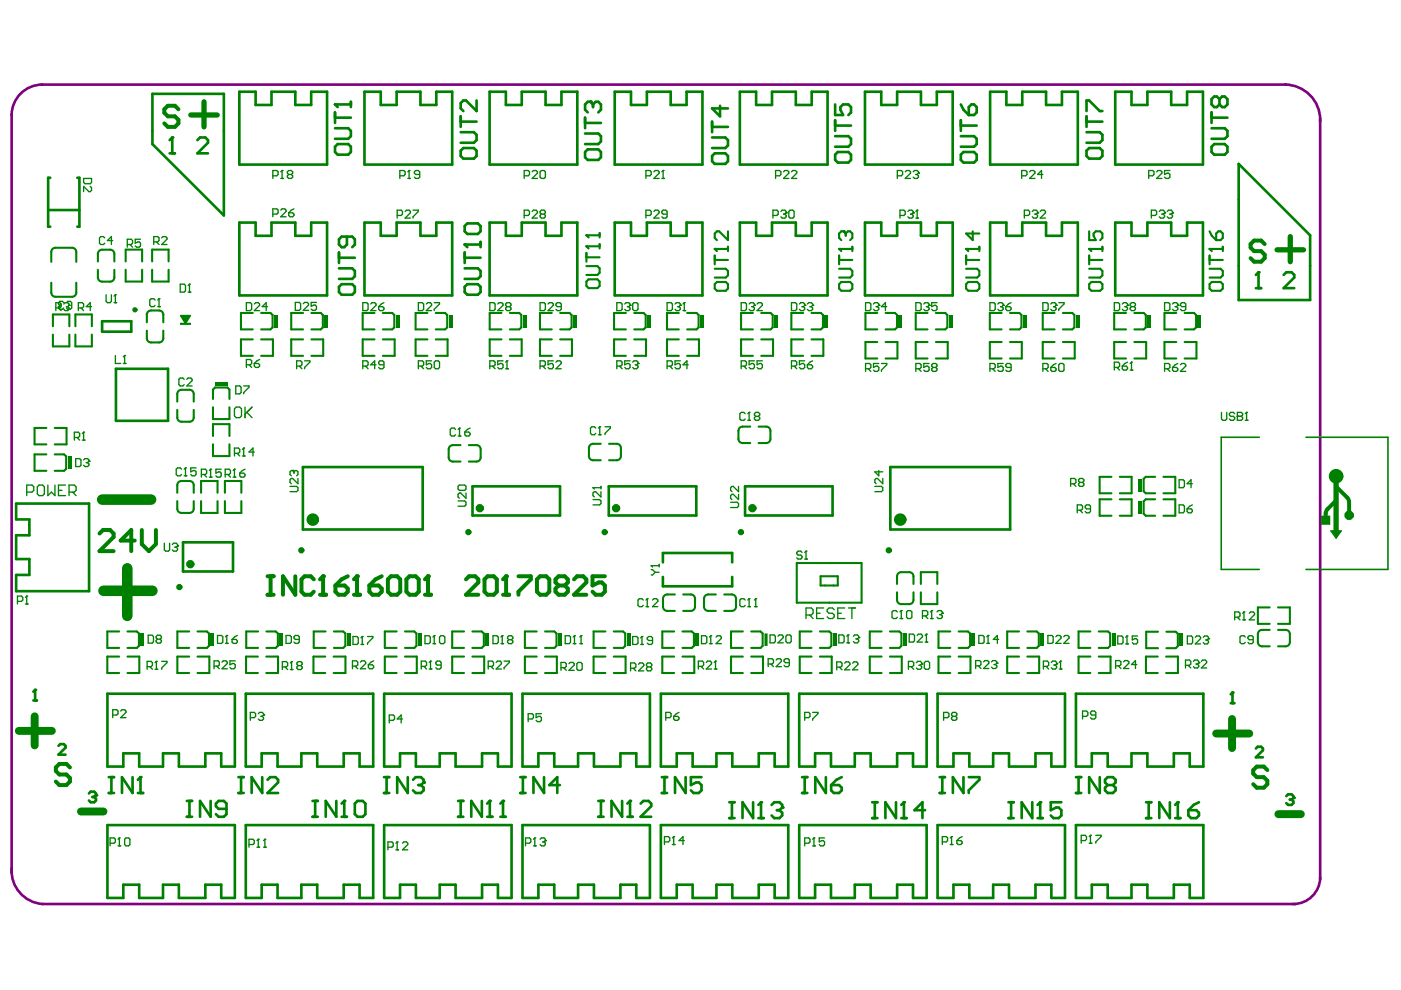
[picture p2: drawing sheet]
<svg xmlns="http://www.w3.org/2000/svg" width="297mm" height="210mm" viewBox="0 0 297 210" stroke-linecap="round" stroke-linejoin="round" font-family="sans-serif">
<path d="M8.8 17.9h263.9M9 17.9a6.5 6.5 0 0 0-6.5 6.5M272.4 17.9a7.5 7.5 0 0 1 7.5 7.9M2.5 24.2v160.9M279.9 25.1v161.4M2.5 184.1a7.1 7.1 0 0 0 6.5 7.6h265.7M279.9 186.1a5.7 5.7 0 0 1-5.8 5.6" fill="none" stroke="#800080" stroke-width=".56"/>
<g fill="#008000">
<path d="M280.2 109.5h1.7v1.6h-1.7z"/>
<path d="M38.3 66.9h2l-1 1.7z"/>
<path d="M282.2 112.6h2.2l-1.1 1.5z"/>
</g>
<g fill="none" stroke="#008000" stroke-width=".56">
<path d="M32.3 19.9h15.2v25.8l-15.2-15.2zM50.7 19.5h3.5v2.8h3.4v-2.8h5v2.8h3.4v-2.8h3.3v15.4h-18.6zM77.3 19.5h3.4v2.8h3.4v-2.8h5v2.8h3.4v-2.8h3.4v15.4h-18.6zM103.8 19.5h3.5v2.8h3.3v-2.8h5.1v2.8h3.3v-2.8h3.4v15.4h-18.6zM130.3 19.5h3.5v2.8h3.3v-2.8h5.1v2.8h3.4v-2.8h3.3v15.4h-18.6zM156.9 19.5h3.4v2.8h3.4v-2.8h5v2.8h3.4v-2.8h3.4v15.4h-18.6zM183.4 19.5h3.4v2.8h3.4v-2.8h5.1v2.8h3.3v-2.8h3.4v15.4h-18.6zM209.9 19.5h3.5v2.8h3.3v-2.8h5.1v2.8h3.4v-2.8h3.3v15.4h-18.6zM236.5 19.5h3.4v2.8h3.4v-2.8h5v2.8h3.4v-2.8h3.3v15.4h-18.5zM10.6 37.7h-.4v10.4h.4M16.4 37.7h.4v10.4h-.4M262.6 34.8l15.2 15.1v13.7h-15.2z"/>
<path d="M10.2 44.5h6.6M50.7 47.2h3.5v2.8h3.4v-2.8h5v2.8h3.4v-2.8h3.3v15.4h-18.6zM77.3 47.2h3.4v2.8h3.4v-2.8h5v2.8h3.4v-2.8h3.4v15.4h-18.6zM103.8 47.2h3.5v2.8h3.3v-2.8h5.1v2.8h3.3v-2.8h3.4v15.4h-18.6zM130.3 47.2h3.5v2.8h3.3v-2.8h5.1v2.8h3.4v-2.8h3.3v15.4h-18.6zM156.9 47.2h3.4v2.8h3.4v-2.8h5v2.8h3.4v-2.8h3.4v15.4h-18.6zM183.4 47.2h3.4v2.8h3.4v-2.8h5.1v2.8h3.3v-2.8h3.4v15.4h-18.6zM209.9 47.2h3.5v2.8h3.3v-2.8h5.1v2.8h3.4v-2.8h3.3v15.4h-18.6zM236.5 47.2h3.4v2.8h3.4v-2.8h5v2.8h3.4v-2.8h3.3v15.4h-18.5zM21.6 68.1h6.2v2.2h-6.2zM24.6 78.2h11v11h-11zM64.2 99h25.4v13.3h-25.4z"/>
<path d="M188.8 99h25.4v13.3h-25.4zM3.4 106.8h15.5v18.5h-15.5v-3.4h2.8v-3.4h-2.8v-5h2.8v-3.4h-2.8zM38.8 115h10.6v6.2h-10.6zM100.2 103.1h18.5v6.2h-18.5zM129.1 103.1h18.5v6.2h-18.5zM140.5 119.2v-2h14.7v2M158 103.1h18.5v6.2h-18.5zM140.5 122.3v2h14.7v-2M22.8 147.1h27v15.4h-2.9v-2.8h-3.4v2.8h-5.6v-2.8h-3.3v2.8h-5.1v-2.8h-3.4v2.8h-3.3zM52.1 147.1h27v15.4h-2.9v-2.8h-3.3v2.8h-5.6v-2.8h-3.4v2.8h-5.1v-2.8h-3.3v2.8h-3.4zM81.4 147.1h27.1v15.4h-2.9v-2.8h-3.4v2.8h-5.6v-2.8h-3.4v2.8h-5v-2.8h-3.4v2.8h-3.4zM110.8 147.1h27v15.4h-2.9v-2.8h-3.4v2.8h-5.6v-2.8h-3.3v2.8h-5.1v-2.8h-3.4v2.8h-3.3z"/>
<path d="M140.1 147.1h27v15.4h-2.9v-2.8h-3.3v2.8h-5.6v-2.8h-3.4v2.8h-5.1v-2.8h-3.3v2.8h-3.4zM169.4 147.1h27.1v15.4h-2.9v-2.8h-3.4v2.8h-5.6v-2.8h-3.4v2.8h-5v-2.8h-3.4v2.8h-3.4zM198.8 147.1h27v15.4h-2.9v-2.8h-3.4v2.8h-5.6v-2.8h-3.3v2.8h-5.1v-2.8h-3.3v2.8h-3.4zM228.1 147.1h27v15.4h-2.9v-2.8h-3.3v2.8h-5.6v-2.8h-3.4v2.8h-5v-2.8h-3.4v2.8h-3.4zM22.8 174.9h27v15.5h-2.9v-2.8h-3.4v2.8h-5.6v-2.8h-3.3v2.8h-5.1v-2.8h-3.4v2.8h-3.3zM52.1 174.9h27v15.5h-2.9v-2.8h-3.3v2.8h-5.6v-2.8h-3.4v2.8h-5.1v-2.8h-3.3v2.8h-3.4zM81.4 174.9h27.1v15.5h-2.9v-2.8h-3.4v2.8h-5.6v-2.8h-3.4v2.8h-5v-2.8h-3.4v2.8h-3.4zM110.8 174.9h27v15.5h-2.9v-2.8h-3.4v2.8h-5.6v-2.8h-3.3v2.8h-5.1v-2.8h-3.4v2.8h-3.3zM140.1 174.9h27v15.5h-2.9v-2.8h-3.3v2.8h-5.6v-2.8h-3.4v2.8h-5.1v-2.8h-3.3v2.8h-3.4zM169.4 174.9h27.1v15.5h-2.9v-2.8h-3.4v2.8h-5.6v-2.8h-3.4v2.8h-5v-2.8h-3.4v2.8h-3.4zM198.8 174.9h27v15.5h-2.9v-2.8h-3.4v2.8h-5.6v-2.8h-3.3v2.8h-5.1v-2.8h-3.3v2.8h-3.4zM228.1 174.9h27v15.5h-2.9v-2.8h-3.3v2.8h-5.6v-2.8h-3.4v2.8h-5v-2.8h-3.4v2.8h-3.4z"/>
</g>
<g fill="none" stroke="#008000" stroke-width=".44">
<path d="M10.9 53.4v2.1M10.9 59.9v2.1M11.8 52.5h3.5M16.2 53.4v2.1M16.2 59.9v2.1M20.8 53.8v1.6M20.8 57.2v1.6M21.6 59.7h1.8M21.6 52.9h1.8M24.2 53.8v1.6M24.2 57.2v1.6M26.6 55.4v-2.5h3.5v2.5"/>
<path d="M26.6 57.2v2.5h3.5v-2.5M32.3 55.4v-2.5h3.4v2.5M32.3 57.2v2.5h3.4v-2.5M11.2 69.2v-2.5h3.5v2.5M11.2 70.9v2.5h3.5v-2.5M11.8 62.9h3.5M16 69.2v-2.5h3.5v2.5M16 70.9v2.5h3.5v-2.5M31.1 66.7v1.6M31.1 70.1v1.6M32 72.6h1.7M32 65.8h1.7"/>
<path d="M34.6 66.7v1.6M34.6 70.1v1.6M53.6 72h-2.5v3.4h2.5M53.6 66.4h-2.5v3.4h2.5M55.4 72h2.5v3.4h-2.5M55.4 66.4h1.9l.5 .4v2.6l-.5 .4h-1.9M64.3 72h-2.6v3.4h2.6M64.3 66.4h-2.6v3.4h2.6M66 72h2.5v3.4h-2.5M66 66.4h2l.5 .4v2.6l-.5 .4h-2M79.4 72h-2.5v3.4h2.5M79.4 66.4h-2.5v3.4h2.5"/>
<path d="M81.2 72h2.5v3.4h-2.5M81.2 66.4h2l.4 .4v2.6l-.4 .4h-2M90.6 72h-2.5v3.4h2.5M90.6 66.4h-2.5v3.4h2.5M92.4 72h2.5v3.4h-2.5M92.4 66.4h2l.4 .4v2.6l-.4 .4h-2M106.3 72h-2.5v3.4h2.5M106.3 66.4h-2.5v3.4h2.5M108.1 72h2.5v3.4h-2.5M108.1 66.4h2l.4 .4v2.6l-.4 .4h-2M117 72h-2.5v3.4h2.5M117 66.4h-2.5v3.4h2.5"/>
<path d="M118.8 72h2.5v3.4h-2.5M118.8 66.4h1.9l.5 .4v2.6l-.5 .4h-1.9M132.7 72h-2.5v3.4h2.5M132.7 66.4h-2.5v3.4h2.5M134.5 72h2.5v3.4h-2.5M134.5 66.4h2l.4 .4v2.6l-.4 .4h-2M143.9 72h-2.5v3.4h2.5M143.9 66.4h-2.5v3.4h2.5M145.7 72h2.5v3.4h-2.5M145.7 66.4h2l.4 .4v2.6l-.4 .4h-2M159.6 72h-2.5v3.4h2.5M159.6 66.4h-2.5v3.4h2.5"/>
<path d="M161.4 72h2.5v3.4h-2.5M161.4 66.4h2l.4 .4v2.6l-.4 .4h-2M170.3 72h-2.5v3.4h2.5M170.3 66.4h-2.5v3.4h2.5M172.1 72h2.5v3.4h-2.5M172.1 66.4h1.9l.5 .4v2.6l-.5 .4h-1.9M186 66.4h-2.5v3.4h2.5M186 72.5h-2.5v3.5h2.5M187.8 66.4h2l.4 .4v2.6l-.4 .4h-2M187.8 72.5h2.5v3.5h-2.5M196.7 66.4h-2.5v3.4h2.5M196.7 72.5h-2.5v3.5h2.5"/>
<path d="M198.4 66.4h2l.5 .4v2.6l-.5 .4h-2M198.4 72.5h2.5v3.5h-2.5M212.4 66.4h-2.5v3.4h2.5M212.4 72.5h-2.5v3.5h2.5M214.1 66.4h2l.5 .4v2.6l-.5 .4h-2M214.1 72.5h2.5v3.5h-2.5M223.6 66.4h-2.5v3.4h2.5M223.6 72.5h-2.5v3.5h2.5M225.4 66.4h1.9l.5 .4v2.6l-.5 .4h-1.9M225.4 72.5h2.5v3.5h-2.5M238.7 66.4h-2.5v3.4h2.5M238.7 72.5h-2.5v3.5h2.5"/>
<path d="M240.5 66.4h2l.4 .4v2.6l-.4 .4h-2M240.5 72.5h2.5v3.5h-2.5M249.4 66.4h-2.5v3.4h2.5M249.4 72.5h-2.5v3.5h2.5M251.2 66.4h2l.4 .4v2.6l-.4 .4h-2M251.2 72.5h2.5v3.5h-2.5M9.8 96.3h-2.5v3.5h2.5M9.8 90.7h-2.5v3.5h2.5M11.6 96.3h2l.4 .5v2.6l-.4 .4h-2M11.6 90.7h2.5v3.5h-2.5M37.6 83.5v1.6M37.6 86.9v1.6"/>
<path d="M38.5 89.4h1.7M38.5 82.6h1.7M41.1 83.5v1.6M41.1 86.9v1.6M45.2 84.6v-2l.4-.4h2.6l.4 .4v2M45.2 86.4v2.5h3.4v-2.5M45.2 92.4v-2.5h3.4v2.5M45.2 94.2v2.5h3.4v-2.5M95.1 95.3v1.7M96 97.9h1.6M96 94.4h1.6M99.4 97.9h1.6"/>
<path d="M99.4 94.4h1.6M101.9 95.3v1.7M124.9 95v1.7M125.7 97.6h1.7M125.7 94.1h1.7M129.1 97.6h1.7M129.1 94.1h1.7M131.6 95v1.7M156.6 91.3v1.8M157.4 90.5h1.7M157.4 93.9h1.7M160.8 90.5h1.7"/>
<path d="M160.8 93.9h1.7M163.3 91.3v1.8M37.6 102.9v1.6M37.6 106.2v1.7M38.5 108.8h1.7M38.5 102h1.7M41.1 102.9v1.6M41.1 106.2v1.7M42.6 106.2v2.6h3.5v-2.6M42.6 104.5v-2.5h3.5v2.5M47.7 106.2v2.6h3.5v-2.6M47.7 104.5v-2.5h3.5v2.5"/>
<path d="M168.9 119.4h13.8v8.4h-13.8zM235.7 101.1h-2.6v3.5h2.6M235.7 105.9h-2.6v3.5h2.6M237.4 101.1h2.5v3.5h-2.5M237.4 105.9h2.5v3.5h-2.5M244.9 101.1h-2l-.4 .4v2.7l.4 .4h2M244.9 105.9h-2l-.4 .4v2.6l.4 .5h2M246.7 101.1h2.5v3.5h-2.5M246.7 105.9h2.5v3.5h-2.5M25.3 139.2h-2.5v3.5h2.5M25.3 133.9h-2.5v3.5h2.5M27 133.9h2l.5 .4v2.6l-.5 .5h-2"/>
<path d="M27 139.2h2.5v3.5h-2.5M40.1 139.2h-2.5v3.5h2.5M40.1 133.9h-2.5v3.5h2.5M41.9 139.2h2.5v3.5h-2.5M41.9 133.9h2l.4 .4v2.6l-.4 .5h-2M54.7 139.2h-2.5v3.5h2.5M54.7 133.9h-2.5v3.5h2.5M56.4 139.2h2.6v3.5h-2.6M56.5 133.9h2l.4 .4v2.6l-.4 .5h-2M69 139.2h-2.5v3.5h2.5M69 133.9h-2.5v3.5h2.5M70.7 139.2h2.5v3.5h-2.5"/>
<path d="M70.8 133.9h2l.4 .4v2.6l-.4 .5h-2M84.1 139.2h-2.5v3.5h2.5M84.1 133.9h-2.5v3.5h2.5M85.9 139.2h2.5v3.5h-2.5M85.9 133.9h2l.4 .4v2.6l-.4 .5h-2M98.4 139.2h-2.5v3.5h2.5M98.4 133.9h-2.5v3.5h2.5M100.2 139.2h2.5v3.5h-2.5M100.2 133.9h1.9l.5 .4v2.6l-.5 .5h-1.9M113.8 139.2h-2.5v3.5h2.5M113.8 133.9h-2.5v3.5h2.5M115.6 139.2h2.5v3.5h-2.5"/>
<path d="M115.6 133.9h1.9l.5 .4v2.6l-.5 .5h-1.9M128.4 139.2h-2.5v3.5h2.5M128.4 133.9h-2.5v3.5h2.5M130.1 139.2h2.5v3.5h-2.5M130.1 133.9h2l.5 .4v2.6l-.5 .5h-2M140.6 126.9v1.7M141.5 129.5h1.6M141.5 126h1.6M142.9 139.2h-2.5v3.5h2.5M142.9 133.9h-2.5v3.5h2.5M144.7 139.2h2.5v3.5h-2.5M144.7 133.9h2l.4 .4v2.6l-.4 .5h-2"/>
<path d="M144.8 129.5h1.7M144.8 126h1.7M147.4 126.9v1.7M149.3 126.9v1.7M150.2 129.5h1.6M150.2 126h1.6M153.5 129.5h1.7M153.5 126h1.7M156 126.9v1.7M157.5 139.2h-2.5v3.5h2.5M157.5 133.9h-2.5v3.5h2.5M159.3 139.2h2.5v3.5h-2.5"/>
<path d="M159.3 133.9h2l.4 .4v2.6l-.4 .5h-2M172.1 139.2h-2.5v3.5h2.5M172.1 133.9h-2.5v3.5h2.5M173.8 139.2h2.5v3.5h-2.5M173.8 133.9h2l.5 .4v2.6l-.5 .5h-2M174 122.2h3.6v1.9h-3.6zM186.9 139.2h-2.5v3.5h2.5M186.9 133.9h-2.5v3.5h2.5M188.7 139.2h2.5v3.5h-2.5M188.7 133.9h2l.4 .4v2.6l-.4 .5h-2M190.2 122.2v1.6M190.2 125.6v1.6"/>
<path d="M191.1 128.1h1.7M191.1 121.3h1.7M193.7 122.2v1.6M193.7 125.6v1.6M195.2 125.6v2.5h3.5v-2.5M195.2 123.8v-2.5h3.5v2.5M201.5 139.2h-2.5v3.5h2.5M201.5 133.9h-2.5v3.5h2.5M203.3 139.2h2.5v3.5h-2.5M203.3 133.9h1.9l.5 .4v2.6l-.5 .5h-1.9M216.1 139.2h-2.6v3.5h2.6M216.1 133.9h-2.6v3.5h2.6"/>
<path d="M217.8 139.2h2.5v3.5h-2.5M217.8 133.9h2l.4 .4v2.6l-.4 .5h-2M231.2 139.2h-2.5v3.5h2.5M231.2 133.9h-2.5v3.5h2.5M232.9 139.2h2.6v3.5h-2.6M232.9 133.9h2l.5 .4v2.6l-.5 .5h-2M245.5 139.2h-2.5v3.5h2.5M245.5 133.9h-2.5v3.5h2.5M247.2 139.2h2.5v3.5h-2.5M247.3 133.9h2l.4 .5v2.6l-.4 .4h-2M266.7 134.4v1.8M267.6 137h1.6"/>
<path d="M267.6 133.6h1.6M269.2 128.8h-2.5v3.5h2.5M271 137h1.6M271 133.6h1.6M271 128.8h2.5v3.5h-2.5M273.5 134.4v1.8"/>
</g>
<path d="M38.3 68.6h2v.1h-2zM38.3 66.9h2l-1 1.7zM267 92.7h-8.1v28h8.1M276.9 92.7h17.4v28h-17.4" fill="none" stroke="#008000" stroke-width=".34"/>
<path d="M280.2 109.5h1.7v1.6h-1.7zM282.2 112.6h2.2l-1.1 1.5z" fill="none" stroke="#008000" stroke-width=".28"/>
<path d="M281.1 108.9v.6M283.1 106.3l-1.6 1.6M283.4 103.3l2.2 2.2M286 106.5v2.7" fill="none" stroke="#008000" stroke-width=".84"/>
<path d="M4 155h7M7.3 151.9v6.1M257.9 155.5h7M261.2 152.4v6.2M17.2 172.1h4.7M271 172.6h4.8" fill="none" stroke="#008000" stroke-width="1.7"/>
<path d="M40.5 24.4h5.6M43.3 21.6v5.3M270.8 53h5.6M273.6 50.2v5.3M283.3 102.1v10.5" fill="none" stroke="#008000" stroke-width="1.1"/>
<path d="M21.7 105.9h10.3M21.9 125.3h10.4M27 120.5v10.1" fill="none" stroke="#008000" stroke-width="2.2"/>
<g fill="#008000">
<path d="M45.6 81.1h2.6v.7h-2.6z" fill-rule="evenodd"/>
<path d="M14.4 96.8h.7v2.6h-.7z" fill-rule="evenodd"/>
<path d="M29.8 134.3h.7v2.7h-.7z" fill-rule="evenodd"/>
<path d="M44.7 134.3h.7v2.7h-.7z" fill-rule="evenodd"/>
<path d="M58.2 66.8h.6v2.6h-.6z" fill-rule="evenodd"/>
<path d="M59.3 134.3h.7v2.7h-.7z" fill-rule="evenodd"/>
<path d="M68.8 66.8h.7v2.6h-.7z" fill-rule="evenodd"/>
<path d="M73.6 134.3h.7v2.7h-.7z" fill-rule="evenodd"/>
<path d="M84 66.8h.6v2.6h-.6z" fill-rule="evenodd"/>
<path d="M88.7 134.3h.6v2.7h-.6z" fill-rule="evenodd"/>
<path d="M95.2 66.8h.7v2.6h-.7z" fill-rule="evenodd"/>
<path d="M103 134.3h.6v2.7h-.6z" fill-rule="evenodd"/>
<path d="M110.9 66.8h.7v2.6h-.7z" fill-rule="evenodd"/>
<path d="M118.4 134.3h.6v2.7h-.6z" fill-rule="evenodd"/>
<path d="M132.9 134.3h.7v2.7h-.7z" fill-rule="evenodd"/>
<path d="M137.3 66.8h.6v2.6h-.6z" fill-rule="evenodd"/>
<path d="M147.5 134.3h.7v2.7h-.7z" fill-rule="evenodd"/>
<path d="M164.2 66.8h.7v2.6h-.7z" fill-rule="evenodd"/>
<path d="M174.9 66.8h.6v2.6h-.6z" fill-rule="evenodd"/>
<path d="M176.6 134.3h.7v2.7h-.7z" fill-rule="evenodd"/>
<path d="M191.5 134.3h.7v2.7h-.7z" fill-rule="evenodd"/>
<path d="M190.6 66.8h.6v2.6h-.6z" fill-rule="evenodd"/>
<path d="M201.2 66.8h.7v2.6h-.7z" fill-rule="evenodd"/>
<path d="M206.1 134.3h.6v2.7h-.6z" fill-rule="evenodd"/>
<path d="M217 66.8h.6v2.6h-.6z" fill-rule="evenodd"/>
<path d="M220.6 134.3h.7v2.7h-.7z" fill-rule="evenodd"/>
<path d="M228.2 66.8h.6v2.6h-.6z" fill-rule="evenodd"/>
<path d="M235.8 134.3h.6v2.7h-.6z" fill-rule="evenodd"/>
<path d="M241.4 101.5h.7v2.7h-.7z" fill-rule="evenodd"/>
<path d="M241.4 106.3h.7v2.6h-.7z" fill-rule="evenodd"/>
<path d="M243.3 66.8h.7v2.6h-.7z" fill-rule="evenodd"/>
<path d="M250.1 134.4h.7v2.6h-.7z" fill-rule="evenodd"/>
<path d="M254 66.8h.6v2.6h-.6z" fill-rule="evenodd"/>
<path d="M121.6 66.8h.6v2.6h-.6z" fill-rule="evenodd"/>
<path d="M162.1 134.3h.6v2.7h-.6z" fill-rule="evenodd"/>
<path d="M148.5 66.8h.7v2.6h-.7z" fill-rule="evenodd"/>
</g>
<g fill="none" stroke="#008000" stroke-width=".28">
<path d="M32.6 51.3h.8l.3-.3v-.6l-.3-.2h-.8v1.6M33.2 51.3l.5 .5M34.3 50.4l.3-.2h.5l.3 .2v.3l-1.1 1.1h1.1M24.5 75.4v1.7h1.1M26.1 77.1h.6M26.4 75.4h.1M26.4 75.4v1.7M26.4 75.4l-.3 .3M38.2 60.3h.8l.3 .2v1.2l-.3 .2h-.8zM39.9 61.9h.6M40.2 60.3h.1M40.2 60.3v1.6"/>
<path d="M40.2 60.3l-.3 .2M15.8 92.8h.8l.3-.3v-.6l-.3-.3h-.8v1.7M16.3 92.8l.6 .5M17.4 93.3h.6M17.7 91.6h.1M17.7 91.6l-.3 .3M17.7 91.6v1.7M39 80.4l-.2-.3h-.6l-.3 .3v1.1l.3 .3h.6l.2-.3M39.6 80.4l.3-.3h.6l.2 .3v.3l-1.1 1.1h1.1M186.3 99.8v1.1l-.8-.9h1.7M97.1 106.2h1.4l.3 .3v.5l-.3 .3h-1.4M97.1 103.1l.3-.3h1.1l.3 .3v.6l-.3 .3h-1.1l-.3-.3z"/>
<path d="M98.8 104.5v1.1l-1.1-1.1h-.3l-.3 .3v.6l.3 .2M154.9 106.5h1.4l.3 .3v.5l-.3 .3h-1.4M156.6 103.1v1.1l-1.1-1.1h-.3l-.3 .3v.6l.3 .2M156.6 104.8v1.1l-1.1-1.1h-.3l-.3 .3v.5l.3 .3M185.5 103.1h1.4l.3 .3v.6l-.3 .2h-1.4M187.2 101.4v1.2l-1.2-1.2h-.2l-.3 .3v.6l.3 .3M23.9 151.6h.8l.3-.3v-.5l-.3-.3h-.8v1.7M25.6 150.8l.3-.3h.5l.3 .3v.2l-1.1 1.2h1.1M82.5 152.7h.9l.3-.3v-.5l-.3-.3h-.9v1.7M85.3 152.4h-1.1l.9-.8v1.7M141.2 152.2h.8l.3-.3v-.6l-.3-.3h-.8v1.7M142.8 151.9h.9l.3 .3v.2l-.3 .3h-.6l-.3-.3z"/>
<path d="M144 151l-.6 .3-.6 .6"/>
</g>
<path d="M41.9 29.7l.5-.6h1.1l.6 .6v.6l-2.2 2.2h2.2M266.8 57.7v3.4M266.3 61.1h1.1M266.3 158.7l.3-.4h.8l.4 .4v.4l-1.5 1.5h1.5" fill="none" stroke="#008000" stroke-width=".56"/>
<circle cx="266.8" cy="57.7" r=".28" fill="#008000"/>
<path d="M266.8 57.7l-.5 .6M7.1 148.5h.7M7.4 146.3v2.2" fill="none" stroke="#008000" stroke-width=".56"/>
<circle cx="7.4" cy="146.3" r=".28" fill="#008000"/>
<path d="M7.4 146.3l-.3 .4M12.4 158.1l.4-.3h.7l.4 .3v.4l-1.5 1.5h1.5M23.1 164.8h1.1M23.1 168.1h1.1M23.6 164.8v3.3M28.1 164.8v3.3l-2.2-3.3v3.3M29.2 168.1h1.1M29.8 164.8v3.3" fill="none" stroke="#008000" stroke-width=".56"/>
<g fill="none" stroke="#008000" stroke-width=".28">
<path d="M22.2 50.4l-.3-.2h-.5l-.3 .2v1.2l.3 .2h.5l.3-.2M23.9 51h-1.1l.8-.8v1.6M27 51.8h.8l.3-.2v-.6l-.3-.3h-.8v1.7M27.5 51.8l.6 .6M29.8 50.7h-1.1v.9l.8-.3 .3 .3v.5l-.3 .3h-.6l-.2-.3M11.8 65.3h.9l.3-.3v-.5l-.3-.3h-.9v1.7M12.4 65h.1M12.4 65v.3l.6 .6M12.7 64.7l-.3 .3M12.7 64.7h.3M13.5 64.5l.3-.3h.6l.2 .3v.2M13.5 64.2l-.3-.3h-.5l-.3 .3v.3l.3 .2"/>
<path d="M13.5 65.3l-.3 .3h-.5M14.1 65h.3M14.1 64.2l.3-.3h.5l.3 .3v1.1l-.3 .3h-.5l-.3-.3M14.4 65l.2 .3v.3l-.2 .3h-.6l-.3-.3M14.6 64.7h.1M14.6 64.7l-.2 .3M16.6 65.3h.8l.3-.3v-.5l-.3-.3h-.8v1.7M17.2 65.3l.5 .6M19.4 65h-1.1l.8-.8v1.7M32.9 63.6l-.3-.3h-.6l-.2 .3v1.1l.2 .3h.6l.3-.3M33.4 65h.6M33.7 63.3h.1"/>
<path d="M33.7 63.3v1.7M33.7 63.3l-.3 .3M52.2 64.2h.9l.3 .3v1.1l-.3 .3h-.9zM53.9 64.5l.3-.3h.6l.2 .3v.2l-1.1 1.2h1.1M56.7 65h-1.1l.8-.8v1.7M62.6 64.1h.9l.2 .3v1.1l-.2 .3h-.9zM64.3 64.4l.3-.3h.5l.3 .3v.3l-1.1 1.1h1.1M67.1 64.1h-1.1v.9l.5-.3h.3l.3 .3v.5l-.3 .3h-.5l-.3-.3M76.9 64.2h.9l.2 .3v1.1l-.2 .3h-.9zM78.6 64.5l.3-.3h.5l.3 .3v.2l-1.1 1.2h1.1M80.3 65h.8l.3 .3v.3l-.3 .3h-.5l-.3-.3zM81.4 64.2l-.6 .3-.5 .5"/>
<path d="M103.8 64.2h.9l.3 .3v1.1l-.3 .3h-.9zM105.5 64.5l.3-.3h.6l.3 .3v.2l-1.2 1.2h1.2M107.5 65l-.3-.3v-.2l.3-.3h.6l.2 .3v.2l-.2 .3M107.5 65h.6M107.5 65l-.3 .3v.3l.3 .3h.6l.2-.3v-.3l-.2-.3M114.5 64.2h.8l.3 .3v1.1l-.3 .3h-.8zM116.2 64.5l.3-.3h.5l.3 .3v.2l-1.1 1.2h1.1M119 65h-.8l-.3-.3v-.2l.3-.3h.5l.3 .3v1.1l-.3 .3h-.5l-.3-.3M130.8 64.2h.8l.3 .3v1.1l-.3 .3h-.8zM132.5 64.5l.2-.3h.6l.3 .3v.2M133 65h.3M133.3 65l.3 .3v.3l-.3 .3h-.6l-.2-.3"/>
<path d="M133.6 64.7h.1M133.6 64.7l-.3 .3M134.1 64.5l.3-.3h.6l.3 .3v1.1l-.3 .3h-.6l-.3-.3zM141.4 64.2h.9l.3 .3v1.1l-.3 .3h-.9zM143.1 64.5l.3-.3h.6l.2 .3v.2M143.7 65h.3M144 65l.2 .3v.3l-.2 .3h-.6l-.3-.3M144.2 64.7h.1M144.2 64.7l-.2 .3M144.8 65.9h.6M145.1 64.2h.1M145.1 64.2v1.7"/>
<path d="M145.1 64.2l-.3 .3M157.1 64.2h.9l.3 .3v1.1l-.3 .3h-.9zM158.8 64.5l.3-.3h.6l.3 .3v.2M159.4 65h.3M159.7 65l.3 .3v.3l-.3 .3h-.6l-.3-.3M160 64.7h.1M160 64.7l-.3 .3M160.5 64.5l.3-.3h.6l.2 .3v.2l-1.1 1.2h1.1M167.8 64.2h.8l.3 .3v1.1l-.3 .3h-.8zM169.5 64.5l.3-.3h.5l.3 .3v.2M170.1 65h.2M170.3 65l.3 .3v.3l-.3 .3h-.5l-.3-.3"/>
<path d="M170.6 64.7h.1M170.6 64.7l-.3 .3M171.2 64.5l.3-.3h.5l.3 .3v.2M171.7 65h.3M172 65l.3 .3v.3l-.3 .3h-.5l-.3-.3M172.3 64.7h.1M172.3 64.7l-.3 .3M183.5 64.2h.9l.2 .3v1.1l-.2 .3h-.9zM183.5 78.2h.9l.2-.3v-.6l-.2-.2h-.9v1.6M184.1 78.2l.5 .5M185.2 64.5l.3-.3h.5l.3 .3v.2M185.8 65h.2"/>
<path d="M186 65l.3 .3v.3l-.3 .3h-.5l-.3-.3M186.3 64.7h.1M186.3 77.1h-1.1v.8l.6-.3h.2l.3 .3v.6l-.3 .2h-.5l-.3-.2M186.3 64.7l-.3 .3M186.9 77.1h1.1v.2l-1.1 1.2v.2M188 65h-1.1l.8-.8v1.7M194.2 64.2h.8l.3 .3v1.1l-.3 .3h-.8zM194.2 78.2h.8l.3-.3v-.6l-.3-.2h-.8v1.6M194.7 78.2l.6 .5M195.9 64.5l.2-.3h.6l.3 .3v.2M196.4 65h.3M196.7 65l.3 .3v.3l-.3 .3h-.6l-.2-.3"/>
<path d="M197 64.7h.1M197 77.1h-1.1v.8l.5-.3h.3l.3 .3v.6l-.3 .2h-.6l-.2-.2M197 64.7l-.3 .3M197.8 77.9l-.3-.3v-.3l.3-.2h.6l.3 .2v.3l-.3 .3M197.8 77.9l-.3 .3v.3l.3 .2h.6l.3-.2v-.3l-.3-.3M197.8 77.9h.6M198.7 64.2h-1.2v.8l.6-.3h.3l.3 .3v.6l-.3 .3h-.6l-.3-.3M209.9 64.2h.8l.3 .3v1.1l-.3 .3h-.8zM209.9 78.2h.8l.3-.3v-.6l-.3-.2h-.8v1.6M210.4 78.2l.6 .5M211.6 64.5l.2-.3h.6l.3 .3v.2M212.1 65h.3"/>
<path d="M212.4 65l.3 .3v.3l-.3 .3h-.6l-.2-.3M212.7 64.7h.1M212.7 77.1h-1.1v.8l.5-.3h.3l.3 .3v.6l-.3 .2h-.6l-.2-.2M212.7 64.7l-.3 .3M213.2 65h.9l.3 .3v.3l-.3 .3h-.6l-.3-.3zM214.4 77.9h-.9l-.3-.3v-.3l.3-.2h.6l.3 .2v1.2l-.3 .2h-.6l-.3-.2M214.4 64.2l-.6 .3-.6 .5M221.1 64.2h.8l.3 .3v1.1l-.3 .3h-.8zM221.1 78.2h.8l.3-.3v-.6l-.3-.2h-.8v1.6M221.7 78.2l.5 .5M222.8 64.5l.3-.3h.5l.3 .3v.2M222.8 77.9h.8l.3 .3v.3l-.3 .2h-.5l-.3-.2z"/>
<path d="M223.3 65h.3M223.6 65l.3 .3v.3l-.3 .3h-.5l-.3-.3M223.9 64.7h.1M223.9 77.1l-.6 .2-.5 .6M223.9 64.7l-.3 .3M224.5 64.2h1.1v.3l-1.1 1.1v.3M224.5 77.3l.3-.2h.5l.3 .2v1.2l-.3 .2h-.5l-.3-.2zM246.9 64.2h.9l.2 .3v1.1l-.2 .3h-.9zM246.9 78.2h.9l.2-.3v-.6l-.2-.2h-.9v1.6M247.5 78.2l.5 .5M248.6 64.5l.3-.3h.5l.3 .3v.2M248.6 77.9h.8l.3 .3v.3l-.3 .2h-.5l-.3-.2z"/>
<path d="M249.2 65h.2M249.4 65l.3 .3v.3l-.3 .3h-.5l-.3-.3M249.7 64.7h.1M249.7 77.1l-.5 .2-.6 .6M249.7 64.7l-.3 .3M250.3 77.3l.3-.2h.5l.3 .2v.3l-1.1 1.1h1.1M251.4 65h-.8l-.3-.3v-.2l.3-.3h.5l.3 .3v1.1l-.3 .3h-.5l-.3-.3M16 97.2h.9l.3 .3v1.1l-.3 .3h-.9zM17.7 97.5l.3-.3h.6l.2 .3v.3M18.3 98.1h.3M18.6 98.1l.2 .3v.2l-.2 .3h-.6l-.3-.3M18.8 97.8h.1"/>
<path d="M18.8 97.8l-.2 .3M44.7 99.5h.1M44.7 99.5l-.3 .3M44.7 99.5v1.7M46.9 99.5h-1.1v.8l.5-.3h.3l.3 .3v.6l-.3 .3h-.5l-.3-.3M49.7 99.5h.1M49.7 99.5l-.3 .3M49.7 99.5v1.7M49.7 96.1h.8l.3-.3v-.5l-.3-.3h-.8v1.7M50 81.8h.8l.3 .3v1.1l-.3 .3h-.8zM50.1 86.3h.7l.4 .4v1.5l-.4 .4h-.7l-.4-.4v-1.5zM50.3 96.1l.5 .6"/>
<path d="M51.4 96.7h.6M51.7 95h.1M51.7 95l-.3 .3M51.7 81.8h1.1v.3l-1.1 1.1v.3M51.7 95v1.7M52 99.5l-.6 .3-.6 .5M52 86.3v2.3M52.3 87.4l1.1 1.2M53.4 86.3l-1.4 1.5M53.9 95.8h-1.1l.8-.8v1.7M96.6 91l-.3-.2h-.6l-.2 .2v1.2l.2 .2h.6l.3-.2M97.1 92.4h.6"/>
<path d="M97.4 90.8h.1M97.4 90.8v1.6M97.4 90.8l-.3 .2M98.5 91.6h.9l.3 .3v.3l-.3 .2h-.6l-.3-.2zM99.7 90.8l-.6 .2-.6 .6M158 87.7l-.3-.3h-.6l-.2 .3v1.1l.2 .3h.6l.3-.3M158.5 89.1h.6M158.8 87.4h.1M158.8 87.4v1.7M158.8 87.4l-.3 .3M160.2 88.3l-.2-.3v-.3l.2-.3h.6l.3 .3v.3l-.3 .3M160.2 88.3l-.2 .3v.2l.2 .3h.6l.3-.3v-.2l-.3-.3"/>
<path d="M160.2 88.3h.6M259 87.4v1.4l.3 .3h.5l.3-.3v-1.4M261.8 87.7l-.3-.3h-.6l-.2 .3v.3l.2 .3h.6l.3 .3v.2l-.3 .3h-.6l-.2-.3M262.3 88.3h.1M262.3 87.4h.9l.3 .3v.3l-.3 .3 .3 .3v.2l-.3 .3h-.9zM262.3 88.3h.9M264 89.1h.6M264.3 87.4h.1M264.3 87.4v1.7M264.3 87.4l-.3 .3M5.7 104.3h1.1l.4-.3v-.8l-.4-.4h-1.1v2.3M8.3 102.8h.7l.4 .4v1.5l-.4 .4h-.7l-.4-.4v-1.5z"/>
<path d="M10.2 102.8v2.3l.7-.8 .7 .8v-2.3M12.4 104h.7M13.9 102.8h-1.5v2.3h1.5M14.6 104.3h1.2l.3-.3v-.8l-.3-.4h-1.2v2.3M15.4 104.3l.7 .8M42.7 100.6h.8l.3-.3v-.5l-.3-.3h-.8v1.7M43.3 100.6l.5 .6M44.4 101.2h.5M47.7 100.6h.9l.3-.3v-.5l-.3-.3h-.9v1.7M48.3 100.6l.6 .6M49.4 101.2h.6M50.8 100.3h.9l.3 .3v.3l-.3 .3h-.6l-.3-.3z"/>
<path d="M227 102.6h.8l.3-.3v-.6l-.3-.3h-.8v1.7M227.6 102.6l.5 .5M229 102.3l-.3-.3v-.3l.3-.3h.5l.3 .3v.3l-.3 .3M229 102.3l-.3 .3v.2l.3 .3h.5l.3-.3v-.2l-.3-.3M229 102.3h.5M3.7 127.5h.8l.3-.3v-.5l-.3-.3h-.8v1.7M5.4 128.1h.5M5.7 126.4h.1M5.7 126.4l-.3 .3M5.7 126.4v1.7M136.4 127.2l-.3-.3h-.6l-.2 .3v1.1l.2 .3h.6l.3-.3M136.9 128.6h.6"/>
<path d="M137.2 126.9h.1M137.2 126.9v1.7M137.2 126.9l-.3 .3M138.4 127.2l.2-.3h.6l.3 .3v.3l-1.1 1.1h1.1M158 127.2l-.3-.3h-.6l-.2 .3v1.1l.2 .3h.6l.3-.3M158.5 128.6h.6M158.8 126.9h.1M158.8 126.9v1.7M158.8 126.9l-.3 .3M160 128.6h.5M160.2 126.9h.1M160.2 126.9v1.7"/>
<path d="M160.2 126.9l-.2 .3M31.2 141.3h.8l.3-.2v-.6l-.3-.3h-.8v1.7M31.8 141.3l.5 .6M32.9 141.9h.5M33.2 140.2h.1M33.2 140.2l-.3 .3M33.2 140.2v1.7M34.3 140.2h1.1v.3l-1.1 1.1v.3M45.4 141.2h.8l.3-.2v-.6l-.3-.3h-.8v1.7M45.9 141.2l.6 .6M47.1 140.4l.3-.3h.5l.3 .3v.3l-1.1 1.1h1.1M49.9 140.1h-1.1v.9l.5-.3h.3l.3 .3v.5l-.3 .3h-.6l-.2-.3"/>
<path d="M59.9 141.4h.8l.3-.3v-.5l-.3-.3h-.8v1.7M60.4 141.4l.6 .6M61.5 142h.6M61.8 140.3h.1M61.8 140.3l-.3 .3M61.8 140.3v1.7M63.2 141.1l-.3 .3v.3l.3 .3h.6l.3-.3v-.3l-.3-.3M63.2 141.1l-.3-.3v-.2l.3-.3h.6l.3 .3v.2l-.3 .3M63.2 141.1h.6M103.5 141.3h.9l.2-.3v-.6l-.2-.2h-.9v1.7M104.1 141.3l.5 .6M105.2 140.4l.3-.2h.5l.3 .2v.3l-1.1 1.2h1.1"/>
<path d="M106.9 140.2h1.1v.2l-1.1 1.2v.3M118.9 141.6h.9l.3-.3v-.6l-.3-.3h-.9v1.7M119.5 141.6l.6 .5M120.6 140.7l.3-.3h.6l.2 .3v.3l-1.1 1.1h1.1M122.3 140.7l.3-.3h.5l.3 .3v1.2l-.3 .2h-.5l-.3-.2zM133.7 141.7h.8l.3-.3v-.6l-.3-.2h-.8v1.6M134.3 141.7l.5 .5M135.4 140.8l.3-.2h.5l.3 .2v.3l-1.1 1.1h1.1M137.3 141.4h.6M137.3 141.4l-.2-.3v-.3l.2-.2h.6l.3 .2v.3l-.3 .3M137.3 141.4l-.2 .3v.3l.2 .2h.6l.3-.2v-.3l-.3-.3M148.1 141.3h.8l.3-.3v-.6l-.3-.2h-.8v1.7"/>
<path d="M148.6 141.3l.6 .6M149.7 140.4l.3-.2h.6l.3 .2v.3l-1.2 1.2h1.2M151.4 141.9h.6M151.7 140.2h.1M151.7 140.2v1.7M151.7 140.2l-.3 .2M177.4 141.5h.8l.3-.3v-.6l-.3-.3h-.8v1.7M178 141.5l.5 .5M179.1 140.6l.3-.3h.5l.3 .3v.3l-1.1 1.1h1.1M180.8 140.6l.2-.3h.6l.3 .3v.3l-1.1 1.1h1.1M192.6 141.3h.8l.3-.2v-.6l-.3-.3h-.8v1.7M193.2 141.3l.5 .6"/>
<path d="M194.3 140.5l.3-.3h.5l.3 .3v.3M194.8 141.1h.3M195.1 141.1l.3 .2v.3l-.3 .3h-.5l-.3-.3M195.4 140.8h.1M195.4 140.8l-.3 .3M196 140.5l.3-.3h.5l.3 .3v1.1l-.3 .3h-.5l-.3-.3zM206.9 141.2h.8l.3-.3v-.6l-.3-.2h-.8v1.6M207.4 141.2l.6 .5M208.5 140.3l.3-.2h.6l.3 .2v.3l-1.2 1.1h1.2M210.2 140.3l.3-.2h.6l.2 .2v.3M210.8 140.9h.3M211.1 140.9l.2 .3v.3l-.2 .2h-.6l-.3-.2"/>
<path d="M211.3 140.6h.1M211.3 140.6l-.2 .3M221.2 141.3h.9l.2-.3v-.6l-.2-.2h-.9v1.7M221.8 141.3l.5 .6M222.9 140.4l.3-.2h.5l.3 .2v.3M223.5 141h.2M223.7 141l.3 .3v.3l-.3 .3h-.5l-.3-.3M224 140.7h.1M224 140.7l-.3 .3M224.6 141.9h.5M224.9 140.2h.1M224.9 140.2v1.7"/>
<path d="M224.9 140.2l-.3 .2M229.5 151.9h.9l.2-.3v-.6l-.2-.2h-.9v1.6M232.3 151.6h-.8l-.3-.3v-.3l.3-.2h.5l.3 .2v1.2l-.3 .2h-.5l-.3-.2M236.5 141.2h.9l.3-.3v-.6l-.3-.2h-.9v1.6M237.1 141.2l.6 .5M238.2 140.3l.3-.2h.6l.2 .2v.3l-1.1 1.1h1.1M241 140.9h-1.1l.8-.8v1.6M23.3 178.8h.9l.3-.3v-.6l-.3-.2h-.9v1.6M25 179.3h.6M25.3 177.7h.1M25.3 177.7l-.3 .2M25.3 177.7v1.6"/>
<path d="M26.4 177.9l.3-.2h.6l.2 .2v1.2l-.2 .2h-.6l-.3-.2zM111.4 178.8h.9l.2-.3v-.6l-.2-.2h-.9v1.6M113.1 179.3h.6M113.4 177.7h.1M113.4 177.7l-.3 .2M113.4 177.7v1.6M114.5 177.9l.3-.2h.5l.3 .2v.3M115.1 178.5h.2M115.3 178.5l.3 .3v.3l-.3 .2h-.5l-.3-.2M115.6 178.2h.1M115.6 178.2l-.3 .3M140.9 178.5h.8l.3-.3v-.5l-.3-.3h-.8v1.7"/>
<path d="M142.6 179.1h.5M142.8 177.4h.1M142.8 177.4l-.2 .3M142.8 177.4v1.7M145.1 178.2h-1.1l.8-.8v1.7M170.6 178.8h.9l.2-.3v-.6l-.2-.2h-.9v1.6M172.3 179.3h.6M172.6 177.7h.1M172.6 177.7l-.3 .2M172.6 177.7v1.6M174.8 177.7h-1.1v.8l.6-.3h.2l.3 .3v.6l-.3 .2h-.5l-.3-.2M229.2 178.2h.9l.3-.3v-.5l-.3-.3h-.9v1.7"/>
<path d="M230.9 178.8h.6M231.2 177.1h.1M231.2 177.1l-.3 .3M231.2 177.1v1.7M232.3 177.1h1.1v.3l-1.1 1.1v.3"/>
</g>
<circle cx="29.8" cy="164.8" r=".28" fill="#008000"/>
<path d="M36 32.5h1.1M36.5 29.1v3.4M29.8 164.8l-.6 .5" fill="none" stroke="#008000" stroke-width=".56"/>
<g fill="none" stroke="#008000" stroke-width=".28">
<path d="M22.5 62.5v1.4l.3 .3h.5l.3-.3v-1.4M24.2 64.2h.5M24.5 62.5h.1M24.5 62.5v1.7M24.5 62.5l-.3 .3M34.8 115.2v1.4l.3 .3h.6l.3-.3v-1.4M36.5 115.5l.3-.3h.6l.2 .3v.2M37.1 116h.3M37.4 116l.2 .3v.3l-.2 .3h-.6l-.3-.3M37.6 115.7h.1M37.6 115.7l-.2 .3M31.4 134.7h.9l.2 .3v1.1l-.2 .3h-.9z"/>
<path d="M33.4 135.5l-.3 .3v.3l.3 .3h.5l.3-.3v-.3l-.3-.3M33.4 135.5l-.3-.3v-.2l.3-.3h.5l.3 .3v.2l-.3 .3M33.4 135.5h.5"/>
</g>
<circle cx="36.5" cy="29.1" r=".28" fill="#008000"/>
<path d="M36.5 29.1l-.5 .6M39.6 169.8h1.1M39.6 173.2h1.1M40.2 169.8v3.4M44.7 169.8v3.4l-2.3-3.4v3.4M48 171.5h-1.7l-.5-.6v-.5l.5-.6h1.2l.5 .6v2.2l-.5 .6h-1.2l-.5-.6M81.4 164.8h1.1M81.4 168.1h1.1M82 164.8v3.3M86.5 164.8v3.3l-2.3-3.3v3.3M87.6 165.3l.5-.5h1.2l.5 .5v.6" fill="none" stroke="#008000" stroke-width=".56"/>
<path d="M37.8 23.2l-.7-.8h-1.5l-.8 .8v.7l.8 .8h1.5l.7 .7v.8l-.7 .7h-1.5l-.8-.7" fill="none" stroke="#008000" stroke-width=".84"/>
<g fill="none" stroke="#008000" stroke-width=".28">
<path d="M57.8 37.3h.9l.3-.3v-.6l-.3-.2h-.9v1.6M59.5 37.8h.6M59.8 36.2h.1M59.8 36.2l-.3 .2M59.8 36.2v1.6M61.2 37l-.3-.3v-.3l.3-.2h.6l.2 .2v.3l-.2 .3M61.2 37l-.3 .3v.3l.3 .2h.6l.2-.2v-.3l-.2-.3M61.2 37h.6M57.8 45.4h.9l.3-.3v-.5l-.3-.3h-.9v1.7M59.5 44.6l.3-.3h.6l.2 .3v.2l-1.1 1.2h1.1M61.2 45.1h.8l.3 .3v.3l-.3 .3h-.5l-.3-.3zM62.3 44.3l-.5 .3-.6 .5"/>
<path d="M52.2 77.3h.9l.3-.2v-.6l-.3-.3h-.9v1.7M52.8 77.3l.6 .6M53.9 77.1h.9l.2 .2v.3l-.2 .3h-.6l-.3-.3zM55 76.2l-.5 .3-.6 .6M62.9 77.6h.8l.3-.3v-.5l-.3-.3h-.8v1.7M63.5 77.6l.5 .6M64.6 76.5h1.1v.3l-1.1 1.1v.3M62.1 99.8h.1M62.1 99.8h-.3l-.3 .2v.6l.3 .3M62.1 99.8l.2 .2M61.5 103.1h1.4l.3 .3v.6l-.3 .2h-1.4M62.3 100v.3"/>
<path d="M62.3 100l.3-.2h.3l.3 .2v.6l-.3 .3M63.2 101.4v1.2l-1.1-1.2h-.3l-.3 .3v.6l.3 .3M46.1 134.7h.9l.2 .3v1.1l-.2 .3h-.9zM47.8 136.4h.6M48.1 134.7h.1M48.1 134.7v1.7M48.1 134.7l-.3 .3M49.2 135.6h.8l.3 .3v.2l-.3 .3h-.5l-.3-.3zM50.3 134.7l-.5 .3-.6 .6M60.6 134.7h.9l.3 .3v1.1l-.3 .3h-.9zM63.5 135.6h-.9l-.3-.3v-.3l.3-.3h.6l.3 .3v1.1l-.3 .3h-.6l-.3-.3M53.1 152.2h.8l.3-.3v-.6l-.3-.3h-.8v1.7"/>
<path d="M54.8 151.3l.2-.3h.6l.3 .3v.3M55.3 151.9h.3M55.6 151.9l.3 .3v.2l-.3 .3h-.6l-.2-.3M55.9 151.6h.1M55.9 151.6l-.3 .3M52.8 179.1h.8l.3-.3v-.6l-.3-.3h-.8v1.7M54.5 179.6h.5M54.8 177.9h.1M54.8 177.9l-.3 .3M54.8 177.9v1.7M55.9 179.6h.5M56.2 177.9h.1"/>
<path d="M56.2 177.9v1.7M56.2 177.9l-.3 .3M82.2 179.6h.9l.3-.3v-.5l-.3-.3h-.9v1.7M84.2 178.5h.1M84.2 178.5l-.3 .3M84.2 178.5v1.7M85.3 178.8l.3-.3h.6l.3 .3v.3l-1.2 1.1h1.2M83.9 180.2h.6"/>
</g>
<circle cx="89.8" cy="165.9" r=".28" fill="#008000"/>
<path d="M88.7 166.5h.6M89.3 166.5l.5 .5v.6l-.5 .5h-1.2l-.5-.5M89.8 165.9l-.5 .6M97.1 169.8h1.1M97.1 173.2h1.1M97.7 169.8v3.4M102.2 169.8v3.4l-2.3-3.4v3.4M103.3 173.2h1.1M103.8 169.8v3.4" fill="none" stroke="#008000" stroke-width=".56"/>
<g fill="none" stroke="#008000" stroke-width=".28">
<path d="M84.8 37.3h.8l.3-.3v-.6l-.3-.2h-.8v1.6M86.5 37.8h.5M86.7 36.2h.1M86.7 36.2l-.2 .2M86.7 36.2v1.6M89 37h-.9l-.2-.3v-.3l.2-.2h.6l.3 .2v1.2l-.3 .2h-.6l-.2-.2M84.2 45.7h.9l.2-.3v-.6l-.2-.2h-.9v1.6M85.9 44.8l.3-.2h.5l.3 .2v.3l-1.1 1.1h1.1M87.6 44.6h1.1v.2l-1.1 1.2v.2M76.9 77.6h.9l.2-.3v-.5l-.2-.3h-.9v1.7M77.5 77.6l.5 .6M79.7 77.3h-1.1l.8-.8v1.7"/>
<path d="M81.4 77.3h-.8l-.3-.2v-.3l.3-.3h.5l.3 .3v1.1l-.3 .3h-.5l-.3-.3"/>
</g>
<circle cx="103.8" cy="169.8" r=".28" fill="#008000"/>
<path d="M103.8 169.8l-.5 .6M106.1 173.2h1.1M106.7 169.8v3.4" fill="none" stroke="#008000" stroke-width=".56"/>
<circle cx="106.7" cy="169.8" r=".28" fill="#008000"/>
<path d="M97.7 24.7v2.2M97.7 32l.5-.6h2.3l.5 .6v1.1l-.5 .5h-2.3l-.5-.5zM97.7 28h2.8l.5 .6v1.1l-.5 .6h-2.8M97.7 25.8h3.3M101 21.3v2.2l-2.2-2.2h-.6l-.5 .6v1.1l.5 .5M124 24.9v2.3M124 32.2l.6-.5h2.3l.5 .5v1.2l-.5 .5h-2.3l-.6-.5zM124 28.3h2.9l.5 .6v1.1l-.5 .5h-2.9M124 26.1h3.4M125.2 21.6h-.6l-.6 .5v1.2l.6 .5M106.7 169.8l-.6 .6" fill="none" stroke="#008000" stroke-width=".56"/>
<g fill="none" stroke="#008000" stroke-width=".28">
<path d="M111.1 37.3h.9l.3-.3v-.6l-.3-.2h-.9v1.6M112.8 36.4l.3-.2h.6l.2 .2v.3l-1.1 1.1h1.1M114.5 36.4l.3-.2h.5l.3 .2v1.2l-.3 .2h-.5l-.3-.2zM111.1 45.7h.9l.3-.3v-.6l-.3-.2h-.9v1.6M112.8 44.8l.3-.2h.6l.2 .2v.3l-1.1 1.1h1.1M114.8 45.4l-.3-.3v-.3l.3-.2h.5l.3 .2v.3l-.3 .3M114.8 45.4l-.3 .3v.3l.3 .2h.5l.3-.2v-.3l-.3-.3M114.8 45.4h.5M103.8 77.6h.9l.3-.3v-.5l-.3-.3h-.9v1.7M104.4 77.6l.6 .6M106.7 76.5h-1.2v.8l.6-.2h.3l.3 .2v.6l-.3 .3h-.6l-.3-.3M107.2 78.2h.6"/>
<path d="M107.5 76.5h.1M107.5 76.5v1.7M107.5 76.5l-.3 .3M114.5 77.6h.8l.3-.3v-.5l-.3-.3h-.8v1.7M115.1 77.6l.5 .6M117.3 76.5h-1.1v.8l.6-.2h.2l.3 .2v.6l-.3 .3h-.5l-.3-.3M117.9 76.8l.3-.3h.5l.3 .3v.3l-1.1 1.1h1.1M125.7 103.4h.1M125.7 105.9h1.4l.3 .3v.6l-.3 .2h-1.4M125.7 103.4h1.7M125.7 103.4l.3 .3M127.4 103.1v.6"/>
<path d="M127.4 104.2v1.2l-1.1-1.2h-.3l-.3 .3v.6l.3 .3M104.5 134.8h.9l.2 .3v1.1l-.2 .3h-.9zM106.2 136.5h.6M106.5 134.8h.1M106.5 134.8v1.7M106.5 134.8l-.3 .3M107.9 135.6l-.3 .3v.3l.3 .3h.5l.3-.3v-.3l-.3-.3M107.9 135.6l-.3-.3v-.2l.3-.3h.5l.3 .3v.2l-.3 .3M107.9 135.6h.5M119.8 134.8h.9l.3 .3v1.1l-.3 .3h-.9zM121.5 136.5h.6M121.8 134.8h.1"/>
<path d="M121.8 134.8v1.7M121.8 134.8l-.3 .3M122.9 136.5h.6M123.2 134.8h.1M123.2 134.8v1.7M123.2 134.8l-.3 .3M112 152.4h.8l.3-.2v-.6l-.3-.3h-.8v1.7M114.8 151.3h-1.1v.9l.5-.3h.3l.3 .3v.5l-.3 .3h-.6l-.2-.3"/>
</g>
<circle cx="125.2" cy="21.6" r=".28" fill="#008000"/>
<g fill="none" stroke="#008000" stroke-width=".56">
<path d="M125.2 21.6l.5 .5M125.7 22.1v.6M125.7 22.1l.6-.5h.6l.5 .5v1.2l-.5 .5M151 25.8v2.2M151 33.1l.5-.6h2.3l.5 .6v1.1l-.5 .6h-2.3l-.5-.6zM151 29.1h2.8l.5 .6v1.1l-.5 .6h-2.8M151 26.9h3.3M152.7 22.4v2.3l-1.7-1.7h3.3M177.1 22.1v2.3h1.6l-.5-1.1v-.6l.5-.6h1.2l.5 .6v1.1l-.5 .6M177.1 25.5v2.2M177.1 32.8l.5-.6h2.3l.5 .6v1.1l-.5 .6h-2.3l-.5-.6zM177.1 28.9h2.8l.5 .5v1.1l-.5 .6h-2.8"/>
<path d="M177.1 26.6h3.3M170.1 164.8h1.1M170.1 168.1h1.1M170.6 164.8v3.3M175.1 164.8v3.3l-2.2-3.3v3.3M176.2 166.5h1.7l.6 .5v.6l-.6 .5h-1.1l-.6-.5zM178.5 164.8l-1.2 .5-1.1 1.2M184.9 170.1h1.1M184.9 173.5h1.1M185.5 170.1v3.4M190 170.1v3.4l-2.3-3.4v3.4M191.1 173.5h1.1"/>
<path d="M191.6 170.1v3.4"/>
</g>
<g fill="none" stroke="#008000" stroke-width=".28">
<path d="M136.9 37.3h.9l.3-.3v-.6l-.3-.2h-.9v1.6M138.6 36.4l.3-.2h.6l.3 .2v.3l-1.2 1.1h1.2M140.3 37.8h.6M140.6 36.2h.1M140.6 36.2v1.6M140.6 36.2l-.3 .2M136.9 45.7h.9l.3-.3v-.6l-.3-.2h-.9v1.6M138.6 44.8l.3-.2h.6l.3 .2v.3l-1.2 1.1h1.2M141.4 45.4h-.8l-.3-.3v-.3l.3-.2h.6l.2 .2v1.2l-.2 .2h-.6l-.3-.2M130.8 77.6h.8l.3-.3v-.5l-.3-.3h-.8v1.7M131.3 77.6l.6 .6M133.6 76.5h-1.1v.8l.5-.2h.3l.3 .2v.6l-.3 .3h-.6l-.2-.3"/>
<path d="M134.1 76.8l.3-.3h.6l.3 .3v.3M134.7 77.3h.3M135 77.3l.3 .3v.3l-.3 .3h-.6l-.3-.3M135.3 77.1h.1M135.3 77.1l-.3 .2M141.4 77.6h.9l.3-.3v-.5l-.3-.3h-.9v1.7M142 77.6l.6 .6M144.2 76.5h-1.1v.8l.9-.2 .2 .2v.6l-.2 .3h-.6l-.3-.3M145.9 77.3h-1.1l.8-.8v1.7M157.1 77.6h.9l.3-.3v-.5l-.3-.3h-.9v1.7M157.7 77.6l.6 .6M160 76.5h-1.2v.8l.6-.2h.3l.3 .2v.6l-.3 .3h-.6l-.3-.3"/>
<path d="M161.6 76.5h-1.1v.8l.9-.2 .2 .2v.6l-.2 .3h-.6l-.3-.3M167.8 77.6h.8l.3-.3v-.5l-.3-.3h-.8v1.7M168.4 77.6l.5 .6M170.6 76.5h-1.1v.8l.6-.2h.2l.3 .2v.6l-.3 .3h-.5l-.3-.3M171.2 77.3h.8l.3 .3v.3l-.3 .3h-.5l-.3-.3zM172.3 76.5l-.6 .3-.5 .5M138.1 119.9h.1M138.1 119.9h1.7M138.1 119.9l.3 .3M139.8 119.7v.5M170.1 117.1l-.3-.2h-.6l-.3 .2v.3l.3 .3h.6l.3 .3v.3l-.3 .2h-.6l-.3-.2M170.6 118.5h.6"/>
<path d="M170.9 116.9h.1M170.9 116.9v1.6M170.9 116.9l-.3 .2M134.1 135h.9l.3 .2v1.2l-.3 .2h-.9zM135.8 136.6h.6M136.1 135h.1M136.1 135v1.6M136.1 135l-.3 .2M138.1 120.8h.3l.5 .5M138.4 135.8h-.9l-.3-.3v-.3l.3-.2h.6l.3 .2v1.2l-.3 .2h-.6l-.3-.2M138.9 121.3l-.5 .6h-.3M138.9 121.3h.9"/>
<path d="M148.7 134.8h.9l.3 .3v1.1l-.3 .3h-.9zM150.4 136.5h.6M150.7 134.8h.1M150.7 134.8v1.7M150.7 134.8l-.3 .3M151.8 135.1l.3-.3h.6l.2 .3v.2l-1.1 1.2h1.1M170.9 130.4h1.1l.4-.4v-.7l-.4-.4h-1.1v2.2M171.6 130.4l.8 .7M173.1 130h.8M174.6 128.9h-1.5v2.2h1.5M176.9 129.3l-.4-.4h-.7l-.4 .4v.4l.4 .3h.7l.4 .4v.4l-.4 .3h-.7l-.4-.3M177.6 130h.8"/>
<path d="M177.8 134.6h.9l.3 .3v1.1l-.3 .3h-.9zM179.1 128.9h-1.5v2.2h1.5M179.5 136.3h.6M179.8 134.6h.1M179.8 134.6v1.7M179.8 134.6l-.3 .3M179.9 128.9h1.5M180.6 128.9v2.2M180.9 134.9l.3-.3h.6l.3 .3v.3M181.5 135.5h.3M181.8 135.5l.3 .2v.3l-.3 .3h-.6l-.3-.3M182.1 135.2h.1"/>
<path d="M182.1 135.2l-.3 .3M170.6 152.2h.9l.2-.3v-.6l-.2-.3h-.9v1.7M172.3 151h1.1v.3l-1.1 1.1v.3"/>
</g>
<circle cx="191.6" cy="170.1" r=".28" fill="#008000"/>
<g fill="none" stroke="#008000" stroke-width=".56">
<path d="M203.7 25.5v2.2M203.7 32.8l.6-.6h2.2l.6 .6v1.1l-.6 .6h-2.2l-.6-.6zM203.7 28.9h2.8l.6 .5v1.1l-.6 .6h-2.8M203.7 26.6h3.4M203.7 22.1l.6 1.2 1.1 1.1M205.4 22.7l.6-.6h.5l.6 .6v1.1l-.6 .6h-1.1zM230.4 23.5v-2.2h.5l2.3 2.2h.5M230.4 24.7v2.2M230.4 32l.5-.6h2.3l.5 .6v1.1l-.5 .5h-2.3l-.5-.5zM230.4 28h2.8l.5 .6v1.1l-.5 .6h-2.8M230.4 25.8h3.3M260.9 149.1h.8"/>
<path d="M261.3 146.8v2.3M191.6 170.1l-.5 .6M196.1 171.8h-2.2l1.7-1.7v3.4"/>
</g>
<g fill="none" stroke="#008000" stroke-width=".28">
<path d="M190.2 37.3h.9l.3-.3v-.6l-.3-.2h-.9v1.6M191.9 36.4l.3-.2h.6l.3 .2v.3l-1.2 1.1h1.2M193.6 36.4l.3-.2h.6l.2 .2v.3M194.2 37h.3M194.5 37l.2 .3v.3l-.2 .2h-.6l-.3-.2M194.7 36.7h.1M194.7 36.7l-.2 .3M243.5 37.3h.9l.3-.3v-.6l-.3-.2h-.9v1.6M245.2 36.4l.3-.2h.6l.3 .2v.3l-1.2 1.1h1.2M248 36.2h-1.1v.8l.6-.3h.3l.2 .3v.6l-.2 .2h-.6l-.3-.2M190.8 45.7h.9l.2-.3v-.6l-.2-.2h-.9v1.6M192.5 44.8l.3-.2h.5l.3 .2v.3"/>
<path d="M193.1 45.4h.2M193.3 45.4l.3 .3v.3l-.3 .2h-.5l-.3-.2M193.6 45.1h.1M193.6 45.1l-.3 .3M194.2 46.2h.5M194.5 44.6h.1M194.5 44.6v1.6M194.5 44.6l-.3 .2M244.1 45.7h.8l.3-.3v-.6l-.3-.2h-.8v1.6M245.8 44.8l.3-.2h.5l.3 .2v.3M246.4 45.4h.2M246.6 45.4l.3 .3v.3l-.3 .2h-.5l-.3-.2"/>
<path d="M246.9 45.1h.1M246.9 45.1l-.3 .3M247.5 44.8l.3-.2h.5l.3 .2v.3M248 45.4h.3M248.3 45.4l.3 .3v.3l-.3 .2h-.5l-.3-.2M248.6 45.1h.1M248.6 45.1l-.3 .3M228.4 108.2h.8l.3-.3v-.6l-.3-.3h-.8v1.7M229 108.2l.5 .5M231.2 107.9h-.8l-.3-.3v-.3l.3-.3h.5l.3 .3v1.1l-.3 .3h-.5l-.3-.3M250 107h.8l.3 .3v1.1l-.3 .3h-.8zM250 101.7h.8l.3 .3v1.1l-.3 .3h-.8z"/>
<path d="M251.7 107.9h.8l.3 .3v.2l-.3 .3h-.5l-.3-.3zM252.8 102.6h-1.1l.8-.9v1.7M252.8 107l-.6 .3-.5 .6M190.2 129.7l-.2-.2h-.6l-.3 .2v1.2l.3 .2h.6l.2-.2M190.8 131.1h.6M191.1 129.5h.1M191.1 129.5v1.6M191.1 129.5l-.3 .2M192.2 129.7l.3-.2h.6l.2 .2v1.2l-.2 .2h-.6l-.3-.2zM192.8 134.5h.8l.3 .2v1.2l-.3 .2h-.8zM194.5 134.7l.2-.2h.6l.3 .2v.3l-1.1 1.1h1.1M195.6 130.6h.8l.3-.3v-.6l-.3-.2h-.8v1.6"/>
<path d="M196.1 136.1h.6M196.1 130.6l.6 .5M196.4 134.5h.1M196.4 134.5v1.6M196.4 134.5l-.3 .2M197.3 131.1h.5M197.5 129.5h.1M197.5 129.5l-.2 .2M197.5 129.5v1.6M198.7 129.7l.2-.2h.6l.3 .2v.3M199.2 130.3h.3M199.5 130.3l.3 .3v.3l-.3 .2h-.6l-.2-.2"/>
<path d="M199.8 130h.1M199.8 130l-.3 .3M207.5 134.7h.9l.2 .3v1.1l-.2 .3h-.9zM209.2 136.4h.6M209.5 134.7h.1M209.5 134.7v1.7M209.5 134.7l-.3 .3M211.7 135.6h-1.1l.9-.9v1.7M222.2 134.7h.8l.3 .3v1.1l-.3 .3h-.8zM223.9 135l.2-.3h.6l.3 .3v.3l-1.1 1.1h1.1M225.5 135l.3-.3h.6l.3 .3v.3l-1.2 1.1h1.2M237 134.8h.8l.3 .3v1.1l-.3 .3h-.8z"/>
<path d="M238.7 136.5h.5M238.9 134.8h.1M238.9 134.8v1.7M238.9 134.8l-.2 .3M241.2 134.8h-1.1v.9l.5-.3h.3l.3 .3v.5l-.3 .3h-.6l-.2-.3"/>
</g>
<circle cx="261.3" cy="146.8" r=".28" fill="#008000"/>
<path d="M261.3 146.8l-.4 .4M272.7 168.8l.4-.4h.7l.4 .4v.4" fill="none" stroke="#008000" stroke-width=".56"/>
<path d="M261.8 130.9h.8l.3-.3v-.6l-.3-.3h-.8v1.7M262.3 130.9l.6 .5M263.5 131.4h.5M263.7 129.7h.1M263.7 129.7l-.2 .3M263.7 129.7v1.7M264 135.1l-.3-.3h-.5l-.3 .3v1.1l.3 .3h.5l.3-.3M264.9 130l.2-.3h.6l.3 .3v.3l-1.1 1.1h1.1M265.7 135.6h-.8l-.3-.3v-.2l.3-.3h.5l.3 .3v1.1l-.3 .3h-.5l-.3-.3" fill="none" stroke="#008000" stroke-width=".28"/>
<path d="M268.1 51.8l-.7-.8h-1.5l-.8 .8v.7l.8 .7h1.5l.7 .8v.7l-.7 .8h-1.5l-.8-.8" fill="none" stroke="#008000" stroke-width=".84"/>
<circle cx="274.2" cy="169.2" r=".28" fill="#008000"/>
<path d="M273.5 169.5h.3M273.8 169.5l.4 .4v.4l-.4 .4h-.7l-.4-.4M274.2 169.2l-.4 .3" fill="none" stroke="#008000" stroke-width=".56"/>
<path d="M14.8 162.7l-.7-.7h-1.5l-.8 .7v.8l.8 .7h1.5l.7 .8v.7l-.7 .8h-1.5l-.8-.8" fill="none" stroke="#008000" stroke-width=".84"/>
<path d="M17.7 37.8h1.7v.9l-.3 .3h-1.1l-.3-.3zM19.1 39.5l.3 .3v.6l-.3 .2h-.2l-1.2-1.1v1.1" fill="none" stroke="#008000" stroke-width=".28"/>
<path d="M124.3 53.6v1.9M124.3 59.7l.5-.5h1.9l.4 .5v.9l-.4 .5h-1.9l-.5-.5zM124.3 56.4h2.4l.4 .5v.9l-.4 .5h-2.4M124.3 54.6h2.8M124.3 52.2h2.8M127.1 51.8v.9" fill="none" stroke="#008000" stroke-width=".45"/>
<circle cx="124.3" cy="52.2" r=".22" fill="#008000"/>
<path d="M124.3 52.2l.5 .5M124.3 49.9h2.8M127.1 49.4v1" fill="none" stroke="#008000" stroke-width=".45"/>
<circle cx="124.3" cy="49.9" r=".22" fill="#008000"/>
<path d="M124.3 49.9l.5 .5M151.5 54.2v1.8M151.5 57h2.4l.4 .5v.9l-.4 .5h-2.4M151.5 55.1h2.8M151.5 52.8h2.8M154.3 52.3v.9M151.5 60.3l.5-.5h1.9l.4 .5v.9l-.4 .5h-1.9l-.5-.5z" fill="none" stroke="#008000" stroke-width=".45"/>
<circle cx="151.5" cy="52.8" r=".22" fill="#008000"/>
<path d="M151.5 52.8l.5 .4M154.3 49v1.9l-1.8-1.9h-.5l-.5 .5v.9l.5 .5M177.9 54.2v1.8M177.9 57h2.3l.5 .5v.9l-.5 .5h-2.3M177.9 55.1h2.8M177.9 52.8h2.8M180.7 52.3v.9M177.9 60.3l.5-.5h1.8l.5 .5v.9l-.5 .5h-1.8l-.5-.5z" fill="none" stroke="#008000" stroke-width=".45"/>
<circle cx="177.9" cy="52.8" r=".22" fill="#008000"/>
<path d="M177.9 52.8l.5 .4M178.8 49h-.4l-.5 .5v.9l.5 .5" fill="none" stroke="#008000" stroke-width=".45"/>
<circle cx="178.8" cy="49" r=".22" fill="#008000"/>
<path d="M178.8 49l.5 .5M179.3 49.5v.5M179.3 49.5l.5-.5h.4l.5 .5v.9l-.5 .5M204.8 54.2v1.8M204.8 57h2.4l.4 .5v.9l-.4 .5h-2.4M204.8 55.1h2.8M204.8 52.8h2.8M207.6 52.3v.9M204.8 60.3l.5-.5h1.9l.4 .5v.9l-.4 .5h-1.9l-.5-.5z" fill="none" stroke="#008000" stroke-width=".45"/>
<circle cx="204.8" cy="52.8" r=".22" fill="#008000"/>
<path d="M204.8 52.8l.5 .4M206.2 49v1.9l-1.4-1.4h2.8M230.9 54.2v1.8M230.9 57h2.4l.4 .5v.9l-.4 .5h-2.4M230.9 55.1h2.8M230.9 52.8h2.8M233.7 52.3v.9M230.9 60.3l.5-.5h1.9l.4 .5v.9l-.4 .5h-1.9l-.5-.5z" fill="none" stroke="#008000" stroke-width=".45"/>
<circle cx="230.9" cy="52.8" r=".22" fill="#008000"/>
<path d="M230.9 52.8l.5 .4M230.9 49v1.9h1.4l-.4-.9v-.5l.4-.5h1l.4 .5v.9l-.4 .5M256.5 54.2v1.8M256.5 57h2.3l.5 .5v.9l-.5 .5h-2.3M256.5 55.1h2.8M256.5 52.8h2.8M259.3 52.3v.9M256.5 60.3l.4-.5h1.9l.5 .5v.9l-.5 .5h-1.9l-.4-.5z" fill="none" stroke="#008000" stroke-width=".45"/>
<path d="M268.7 163.3l-.7-.8h-1.5l-.8 .8v.7l.8 .8h1.5l.7 .7v.8l-.7 .7h-1.5l-.8-.7" fill="none" stroke="#008000" stroke-width=".84"/>
<circle cx="256.5" cy="52.8" r=".22" fill="#008000"/>
<path d="M256.5 52.8l.4 .4M256.5 49l.4 1 1 .9M257.9 49.5l.4-.5h.5l.5 .5v.9l-.5 .5h-.9z" fill="none" stroke="#008000" stroke-width=".45"/>
<g fill="none" stroke="#008000" stroke-width=".56">
<path d="M256.9 23.8v2.3M256.9 31.1l.5-.6h2.3l.5 .6v1.1l-.5 .6h-2.3l-.5-.6zM256.9 27.2h2.8l.5 .5v1.2l-.5 .5h-2.8M256.9 24.9h3.3M258.6 21l-.6-.5h-.6l-.5 .5v1.1l.5 .6h.6l.6-.6M258.6 21l.5-.5h.6l.5 .5v1.1l-.5 .6h-.6l-.5-.6M258.6 21v1.1M98.5 53.5v2.3M98.5 56.9h2.8l.6 .6v1.1l-.6 .5h-2.8M98.5 54.6h3.4M98.5 51.8h3.4M101.9 51.3v1.1"/>
<path d="M98.5 60.8l.6-.5h2.2l.6 .5v1.1l-.6 .6h-2.2l-.6-.6z"/>
</g>
<circle cx="98.5" cy="51.8" r=".28" fill="#008000"/>
<path d="M98.5 51.8l.6 .6M98.5 47.9l.6-.5h2.2l.6 .5v1.1l-.6 .6h-2.2l-.6-.6zM18.9 168.2l.3-.3h.8l.3 .3v.4" fill="none" stroke="#008000" stroke-width=".56"/>
<circle cx="20.3" cy="168.6" r=".28" fill="#008000"/>
<g fill="none" stroke="#008000" stroke-width=".56">
<path d="M19.6 169h.4M20 169l.3 .3v.4l-.3 .4h-.8l-.3-.4M20.3 168.6l-.3 .4M50.5 164.8h1.2M50.5 168.1h1.2M51.1 164.8v3.3M55.6 164.8v3.3l-2.2-3.3v3.3M56.7 165.3l.6-.5h1.1l.6 .5v.6l-2.3 2.2h2.3M66.3 169.8h1.1M66.3 173.2h1.1M66.8 169.8v3.4M71.3 169.8v3.4l-2.2-3.4v3.4"/>
<path d="M72.4 173.2h1.2M73 169.8v3.4"/>
</g>
<g fill="none" stroke="#008000" stroke-width=".28">
<path d="M88.7 64.2h.8l.3 .3v1.1l-.3 .3h-.8zM90.4 64.5l.3-.3h.5l.3 .3v.2l-1.1 1.2h1.1M92.1 64.2h1.1v.3l-1.1 1.1v.3M236.3 64.2h.8l.3 .3v1.1l-.3 .3h-.8zM236.3 77.9h.8l.3-.3v-.5l-.3-.3h-.8v1.7M236.8 77.9l.6 .6M237.9 64.5l.3-.3h.6l.3 .3v.2M237.9 77.6h.9l.3 .3v.3l-.3 .3h-.6l-.3-.3zM238.5 65h.3M238.8 65l.3 .3v.3l-.3 .3h-.6l-.3-.3M239.1 64.7h.1M239.1 76.8l-.6 .3-.6 .5"/>
<path d="M239.1 64.7l-.3 .3M239.6 78.5h.6M239.9 76.8h.1M239.9 65l-.3 .3v.3l.3 .3h.6l.2-.3v-.3l-.2-.3M239.9 65l-.3-.3v-.2l.3-.3h.6l.2 .3v.2l-.2 .3M239.9 76.8v1.7M239.9 76.8l-.3 .3M239.9 65h.6M38.5 99.5l-.3-.3h-.6l-.2 .3v1.1l.2 .3h.6l.3-.3M39.3 99.2h.1M39.3 99.2v1.7M39.3 99.2l-.3 .3"/>
<path d="M41.6 99.2h-1.2v.8l.9-.2 .3 .2v.6l-.3 .3h-.6l-.3-.3M126.3 90.8l-.3-.3h-.5l-.3 .3v1.1l.3 .3h.5l.3-.3M126.9 92.2h.5M127.2 90.5h.1M127.2 90.5v1.7M127.2 90.5l-.3 .3M128.3 90.5h1.1v.3l-1.1 1.1v.3M39 100.9h.6M164.6 139.9l.2-.2h.6l.3 .2v.3l-1.1 1.1h1.1M74.7 141.2h.9l.3-.2v-.6l-.3-.3h-.9v1.7M75.3 141.2l.6 .6M76.4 140.4l.3-.3h.6l.2 .3v.3l-1.1 1.1h1.1"/>
<path d="M78.1 141h.8l.3 .2v.3l-.3 .3h-.5l-.3-.3zM79.2 140.1l-.5 .3-.6 .6M89.3 141.3h.9l.2-.3v-.6l-.2-.2h-.9v1.7M89.9 141.3l.5 .6M91 141.9h.6M91.3 140.2h.1M91.3 140.2v1.7M91.3 140.2l-.3 .2M93.5 141h-.8l-.3-.3v-.3l.3-.2h.5l.3 .2v1.2l-.3 .3h-.5l-.3-.3M162.9 140.8h.8l.3-.3v-.6l-.3-.2h-.8v1.6M163.4 140.8l.6 .5M167.4 140.5h-.9l-.3-.3v-.3l.3-.2h.6l.3 .2v1.2l-.3 .2h-.6l-.3-.2"/>
<path d="M251.3 141.1h.9l.3-.3v-.6l-.3-.3h-.9v1.7M251.9 141.1l.6 .5M253 140.2l.3-.3h.6l.2 .3v.3M253.6 140.8h.3M253.9 140.8l.2 .3v.2l-.2 .3h-.6l-.3-.3M254.1 140.5h.1M254.1 140.5l-.2 .3M254.7 140.2l.3-.3h.6l.2 .3v.3l-1.1 1.1h1.1M199.8 178.5h.8l.3-.3v-.5l-.3-.3h-.8v1.7M201.5 179.1h.5M201.7 177.4h.1M201.7 177.4l-.2 .3"/>
<path d="M201.7 177.4v1.7M202.9 178.2h.8l.3 .3v.3l-.3 .3h-.5l-.3-.3zM204 177.4l-.6 .3-.5 .5"/>
</g>
<path d="M21.1 113.1l.7-.7h1.5l.8 .7v.8l-3 3h3M28.6 114.6h-3l2.2-2.2v4.5M30.1 112.4v3l1.5 1.5 1.5-1.5v-3" fill="none" stroke="#008000" stroke-width=".84"/>
<circle cx="73" cy="169.8" r=".28" fill="#008000"/>
<path d="M73 169.8l-.6 .6M75.8 169.8h1.1l.6 .6v2.2l-.6 .6h-1.1l-.6-.6v-2.2zM110.3 164.8h1.1M110.3 168.1h1.1M110.9 164.8v3.3M115.3 164.8v3.3l-2.2-3.3v3.3M118.7 166.5h-2.2l1.7-1.7v3.3" fill="none" stroke="#008000" stroke-width=".56"/>
<path d="M74.8 135h.9l.3 .2v1.2l-.3 .2h-.9zM76.5 136.6h.6M76.8 135h.1M76.8 135v1.6M76.8 135l-.3 .2M77.9 135h1.1v.2l-1.1 1.2v.2M90.1 134.8h.8l.3 .3v1.1l-.3 .3h-.8zM91.8 136.5h.5M92.1 134.8h.1M92.1 134.8v1.7M92.1 134.8l-.3 .3M93.2 135.1l.3-.3h.5l.3 .3v1.1l-.3 .3h-.5l-.3-.3z" fill="none" stroke="#008000" stroke-width=".28"/>
<path d="M98.8 122.8l.7-.6h1.3l.6 .6v.7l-2.6 2.6h2.6M102.7 122.8l.7-.6h1.3l.6 .6v2.6l-.6 .7h-1.3l-.7-.7zM106.7 126.1h1.3M107.3 122.2v3.9" fill="none" stroke="#008000" stroke-width=".84"/>
<circle cx="107.3" cy="122.2" r=".42" fill="#008000"/>
<path d="M107.3 122.2l-.6 .6M109.9 122.2h2.6v.6l-2.6 2.6v.7M113.8 122.8l.7-.6h1.3l.7 .6v2.6l-.7 .7h-1.3l-.7-.7zM118.4 124.1l-.6-.6v-.7l.6-.6h1.3l.7 .6v.7l-.7 .6M118.4 124.1l-.6 .7v.6l.6 .7h1.3l.7-.7v-.6l-.7-.7M118.4 124.1h1.3M121.7 122.8l.7-.6h1.3l.6 .6v.7l-2.6 2.6h2.6M128.2 122.2h-2.6v1.9l1.3-.6h.7l.6 .6v1.3l-.6 .7h-1.3l-.7-.7" fill="none" stroke="#008000" stroke-width=".84"/>
<path d="M88.7 77.6h.8l.3-.3v-.5l-.3-.3h-.8v1.7M89.3 77.6l.5 .6M91.5 76.5h-1.1v.8l.5-.2h.3l.3 .2v.6l-.3 .3h-.5l-.3-.3M92.1 76.8l.2-.3h.6l.3 .3v1.1l-.3 .3h-.6l-.2-.3z" fill="none" stroke="#008000" stroke-width=".28"/>
<path d="M71 23.8v2.3M71 31.1l.6-.6h2.2l.6 .6v1.1l-.6 .6h-2.2l-.6-.6zM71 27.2h2.8l.6 .5v1.2l-.6 .5h-2.8M71 24.9h3.4M71 22.1h3.4M74.4 21.6v1.1" fill="none" stroke="#008000" stroke-width=".56"/>
<circle cx="71" cy="22.1" r=".28" fill="#008000"/>
<g fill="none" stroke="#008000" stroke-width=".56">
<path d="M71 22.1l.6 .6M140.3 164.8h1.1M140.3 168.1h1.1M140.9 164.8v3.3M145.4 164.8v3.3l-2.3-3.3v3.3M148.7 164.8h-2.2v1.7l1.1-.6h.6l.5 .6v1.1l-.5 .5h-1.2l-.5-.5M154.6 170.1h1.1M154.6 173.5h1.1M155.2 170.1v3.4M159.7 170.1v3.4l-2.3-3.4v3.4M160.8 173.5h1.1M161.4 170.1v3.4"/>
<path d="M199.2 164.8h1.1M199.2 168.1h1.1M199.8 164.8v3.3M204.3 164.8v3.3l-2.3-3.3v3.3M205.4 164.8h2.2v.5l-2.2 2.3v.5"/>
</g>
<circle cx="161.4" cy="170.1" r=".28" fill="#008000"/>
<path d="M161.4 170.1l-.6 .6M163.6 170.7l.6-.6h1.1l.5 .6v.5" fill="none" stroke="#008000" stroke-width=".56"/>
<circle cx="165.8" cy="171.2" r=".28" fill="#008000"/>
<g fill="none" stroke="#008000" stroke-width=".56">
<path d="M164.7 171.8h.6M165.3 171.8l.5 .5v.6l-.5 .6h-1.1l-.6-.6M165.8 171.2l-.5 .6M213.8 173.5h1.1M213.8 170.1h1.1M214.4 170.1v3.4M218.9 170.1v3.4l-2.3-3.4v3.4M220 173.5h1.1M220.5 170.1v3.4M228.1 164.8h1.1M228.1 168.1h1.1M228.7 164.8v3.3"/>
<path d="M233.2 164.8v3.3l-2.3-3.3v3.3M234.8 166.5l-.5-.6v-.6l.5-.5h1.2l.5 .5v.6l-.5 .6M234.8 166.5l-.5 .5v.6l.5 .5h1.2l.5-.5v-.6l-.5-.5M234.8 166.5h1.2"/>
</g>
<g fill="none" stroke="#008000" stroke-width=".28">
<path d="M164.4 37.3h.9l.3-.3v-.6l-.3-.2h-.9v1.6M166.1 36.4l.3-.2h.6l.2 .2v.3l-1.1 1.1h1.1M167.8 36.4l.3-.2h.5l.3 .2v.3l-1.1 1.1h1.1M163.9 45.7h.8l.3-.3v-.6l-.3-.2h-.8v1.6M165.6 44.8l.2-.2h.6l.3 .2v.3M166.1 45.4h.3M166.4 45.4l.3 .3v.3l-.3 .2h-.6l-.2-.2M166.7 45.1h.1M166.7 45.1l-.3 .3M167.2 44.8l.3-.2h.6l.3 .2v1.2l-.3 .2h-.6l-.3-.2zM163.3 134.6h.8l.3 .3v1.1l-.3 .3h-.8zM164.9 134.9l.3-.3h.6l.3 .3v.3l-1.2 1.1h1.2"/>
<path d="M166.6 134.9l.3-.3h.6l.2 .3v1.1l-.2 .3h-.6l-.3-.3zM200.1 152.2h.8l.3-.3v-.6l-.3-.3h-.8v1.7M202 151.9l-.3-.3v-.3l.3-.3h.6l.3 .3v.3l-.3 .3M202 151.9l-.3 .3v.2l.3 .3h.6l.3-.3v-.2l-.3-.3M202 151.9h.6"/>
</g>
<circle cx="220.5" cy="170.1" r=".28" fill="#008000"/>
<path d="M220.5 170.1l-.5 .6M225 170.1h-2.2v1.7l1.1-.6h.6l.5 .6v1.1l-.5 .6h-1.2l-.5-.6M243 170.1h1.1M243 173.5h1.1M243.5 170.1v3.4M248 170.1v3.4l-2.2-3.4v3.4M249.2 173.5h1.1M249.7 170.1v3.4" fill="none" stroke="#008000" stroke-width=".56"/>
<circle cx="249.7" cy="170.1" r=".28" fill="#008000"/>
<g fill="none" stroke="#008000" stroke-width=".56">
<path d="M71.9 53.5v2.3M71.9 56.9h2.8l.5 .6v1.1l-.5 .5h-2.8M71.9 54.6h3.3M73.6 50.2v1.6l-.6 .6h-.6l-.5-.6v-1.1l.5-.5h2.3l.5 .5v1.1l-.5 .6M272.2 58.3l.5-.6h1.1l.6 .6v.6l-2.2 2.2h2.2M71.9 60.8l.5-.5h2.3l.5 .5v1.1l-.5 .6h-2.3l-.5-.6zM126.9 169.8h1.1M126.9 173.2h1.1M127.4 169.8v3.4M131.9 169.8v3.4l-2.2-3.4v3.4M133 173.2h1.1M133.6 169.8v3.4"/>
<path d="M249.7 170.1l-.5 .6M252 171.8h1.6l.6 .5v.6l-.6 .6h-1.1l-.5-.6zM254.2 170.1l-1.1 .6-1.1 1.1"/>
</g>
<g fill="none" stroke="#008000" stroke-width=".28">
<path d="M216.6 37.3h.9l.2-.3v-.6l-.2-.2h-.9v1.6M218.3 36.4l.3-.2h.5l.3 .2v.3l-1.1 1.1h1.1M221.1 37h-1.1l.8-.8v1.6M217.2 45.7h.8l.3-.3v-.6l-.3-.2h-.8v1.6M218.9 44.8l.2-.2h.6l.3 .2v.3M219.4 45.4h.3M219.7 45.4l.3 .3v.3l-.3 .2h-.6l-.2-.2M220 45.1h.1M220 45.1l-.3 .3M220.5 44.8l.3-.2h.6l.3 .2v.3l-1.2 1.1h1.2M251.7 134.8h.9l.3 .3v1.1l-.3 .3h-.9zM253.4 135.1l.3-.3h.6l.2 .3v.3l-1.1 1.1h1.1"/>
<path d="M255.1 135.1l.3-.3h.5l.3 .3v.3M255.7 135.7h.2M255.9 135.7l.3 .3v.2l-.3 .3h-.5l-.3-.3M256.2 135.4h.1M256.2 135.4l-.3 .3"/>
</g>
<circle cx="133.6" cy="169.8" r=".28" fill="#008000"/>
<path d="M133.6 169.8l-.6 .6M135.8 170.4l.6-.6h1.1l.6 .6v.5l-2.3 2.3h2.3" fill="none" stroke="#008000" stroke-width=".56"/>
<path d="M56.7 122.2h1.3M56.7 126.1h1.3M57.4 122.2v3.9M62.6 122.2v3.9l-2.6-3.9v3.9M66.5 122.8l-.6-.6h-1.3l-.7 .6v2.6l.7 .7h1.3l.6-.7M67.8 126.1h1.4M68.5 122.2v3.9" fill="none" stroke="#008000" stroke-width=".84"/>
<circle cx="68.5" cy="122.2" r=".42" fill="#008000"/>
<path d="M68.5 122.2l-.7 .6M71.1 124.1h2l.6 .7v.6l-.6 .7h-1.3l-.7-.7zM73.7 122.2l-1.3 .6-1.3 1.3M75 126.1h1.4M75.7 122.2v3.9" fill="none" stroke="#008000" stroke-width=".84"/>
<circle cx="75.7" cy="122.2" r=".42" fill="#008000"/>
<path d="M75.7 122.2l-.7 .6M78.3 124.1h2l.6 .7v.6l-.6 .7h-1.3l-.7-.7zM80.9 122.2l-1.3 .6-1.3 1.3M82.2 122.8l.7-.6h1.3l.7 .6v2.6l-.7 .7h-1.3l-.7-.7zM86.2 122.8l.6-.6h1.3l.7 .6v2.6l-.7 .7h-1.3l-.6-.7zM90.1 126.1h1.3M90.7 122.2v3.9" fill="none" stroke="#008000" stroke-width=".84"/>
<circle cx="90.7" cy="122.2" r=".42" fill="#008000"/>
<path d="M281.5 107.9l-.3 .5-.1 .5M285.6 105.5l.3 .4 .1 .6M90.7 122.2l-.6 .6" fill="none" stroke="#008000" stroke-width=".84"/>
<g fill="none" stroke="#008000" stroke-width=".44">
<path d="M11.8 52.5a.88 .88 0 0 0-.9 .9M15.3 52.5a.88 .88 0 0 1 .9 .9M20.8 58.8a.88 .88 0 0 0 .8 .9M21.6 52.9a.88 .88 0 0 0-.8 .9M23.4 52.9a.88 .88 0 0 1 .8 .9M24.2 58.8a.88 .88 0 0 1-.8 .9M10.9 62a.88 .88 0 0 0 .9 .9M16.2 62a.88 .88 0 0 1-.9 .9M31.1 71.7a.88 .88 0 0 0 .9 .9M32 65.8a.88 .88 0 0 0-.9 .9M33.7 65.8a.88 .88 0 0 1 .9 .9M34.6 71.7a.88 .88 0 0 1-.9 .9"/>
<path d="M37.6 88.5a.88 .88 0 0 0 .9 .9M38.5 82.6a.88 .88 0 0 0-.9 .9M40.2 82.6a.88 .88 0 0 1 .9 .9M41.1 88.5a.88 .88 0 0 1-.9 .9M95.1 97a.88 .88 0 0 0 .9 .9M96 94.4a.88 .88 0 0 0-.9 .9M101 94.4a.88 .88 0 0 1 .9 .9M101.9 97a.88 .88 0 0 1-.9 .9M124.9 96.7a.88 .88 0 0 0 .8 .9M125.7 94.1a.88 .88 0 0 0-.8 .9M130.8 94.1a.88 .88 0 0 1 .8 .9M131.6 96.7a.88 .88 0 0 1-.8 .9"/>
<path d="M156.6 93.1a.88 .88 0 0 0 .8 .8M157.4 90.5a.88 .88 0 0 0-.8 .8M162.5 90.5a.88 .88 0 0 1 .8 .8M163.3 93.1a.88 .88 0 0 1-.8 .8M37.6 107.9a.88 .88 0 0 0 .9 .9M38.5 102a.88 .88 0 0 0-.9 .9M40.2 102a.88 .88 0 0 1 .9 .9M41.1 107.9a.88 .88 0 0 1-.9 .9M140.6 128.6a.88 .88 0 0 0 .9 .9M141.5 126a.88 .88 0 0 0-.9 .9M146.5 126a.88 .88 0 0 1 .9 .9M147.4 128.6a.88 .88 0 0 1-.9 .9"/>
<path d="M149.3 128.6a.88 .88 0 0 0 .9 .9M150.2 126a.88 .88 0 0 0-.9 .9M155.2 126a.88 .88 0 0 1 .8 .9M156 128.6a.88 .88 0 0 1-.8 .9M190.2 127.2a.88 .88 0 0 0 .9 .9M191.1 121.3a.88 .88 0 0 0-.9 .9M192.8 121.3a.88 .88 0 0 1 .9 .9M193.7 127.2a.88 .88 0 0 1-.9 .9M266.7 136.2a.88 .88 0 0 0 .9 .8M267.6 133.6a.88 .88 0 0 0-.9 .8M272.6 133.6a.88 .88 0 0 1 .9 .8M273.5 136.2a.88 .88 0 0 1-.9 .8"/>
</g>
<circle cx="28.6" cy="65.7" r=".28" fill="none" stroke="#008000" stroke-width=".55"/>
<g fill="none" stroke="#008000" stroke-width=".66">
<circle cx="63.9" cy="116.7" r=".33"/>
<circle cx="99.3" cy="112.8" r=".33"/>
<circle cx="128.2" cy="112.8" r=".33"/>
<circle cx="157.1" cy="112.8" r=".33"/>
<circle cx="188.4" cy="116.7" r=".33"/>
<circle cx="38" cy="124.5" r=".33"/>
</g>
<g fill="none" stroke="#008000" stroke-width="1.3">
<circle cx="66.3" cy="110.2" r=".66"/>
<circle cx="190.9" cy="110.2" r=".66"/>
</g>
<circle cx="286" cy="109.2" r=".44" fill="none" stroke="#008000" stroke-width="1.1"/>
<g fill="none" stroke="#008000" stroke-width=".88">
<circle cx="40.3" cy="119.6" r=".44"/>
<circle cx="101.7" cy="107.8" r=".44"/>
<circle cx="130.6" cy="107.8" r=".44"/>
<circle cx="159.5" cy="107.8" r=".44"/>
</g>
<circle cx="283.3" cy="101" r=".56" fill="none" stroke="#008000" stroke-width="2"/>
</svg>
